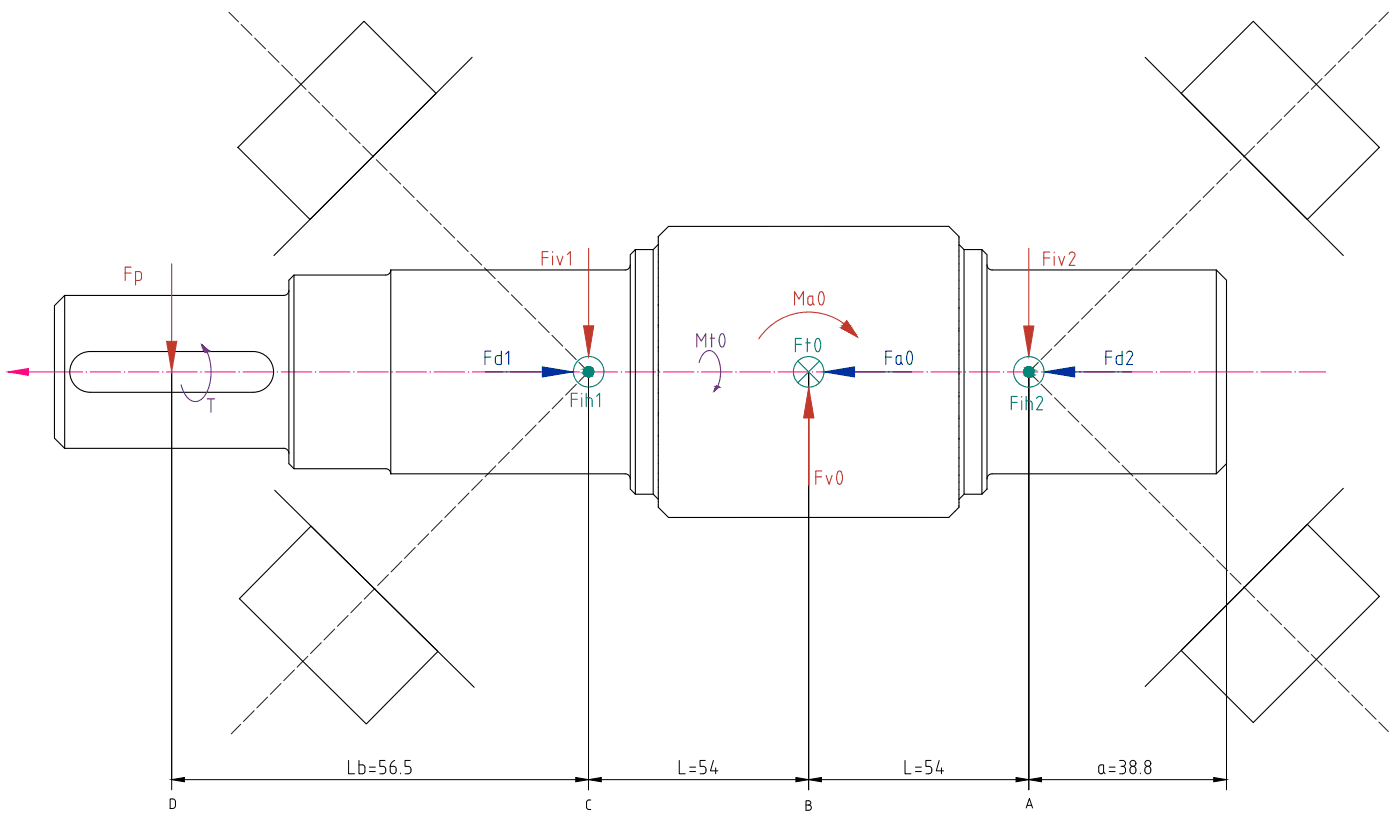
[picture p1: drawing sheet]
<svg xmlns="http://www.w3.org/2000/svg" width="653mm" height="383mm" viewBox="0 0 653 383" stroke-linecap="round" stroke-linejoin="round" font-family="sans-serif">
<defs><g id="words">
<text font-size="17.2" fill="#c0392b" x="474" y="124">Fv0</text>
</g></defs>
<g fill="none" stroke="#000" stroke-width=".47">
<path d="M80 173v195M274 173v195M377 173v195M480 173v195M572 173v195M163 354v7h2M167 354v7h2M167 356h2M169 356l1 2M170 358v2l-1 1M172 358h3M172 360h3"/>
<path d="M179 354h-2v3h1a1.8 1.8 0 0 1 2 2 1.8 1.8 0 0 1-2 2h-1M182 359a1.6 1.6 0 0 0 2 1 1.6 1.6 0 0 0 1-2 1.6 1.6 0 0 0-2-1h-1v2M184 354l-1 1-1 2M191 354h-2v3h1a1.8 1.8 0 0 1 2 2 1.8 1.8 0 0 1-2 2h-1M317 354v7h2M322 360h2M322 358h2M329 354h-3v3h2a1.8 1.8 0 0 1 1 2 1.8 1.8 0 0 1-1 2h-2M333 354l-2 5h4M334 358v3M422 354v7h3M427 358h3"/>
<path d="M427 360h3M434 354h-2v3h1a1.8 1.8 0 0 1 1 2 1.8 1.8 0 0 1-1 2h-1M438 354l-2 5h4M439 358v3M512 357l2-1v4a1.1 1.1 0 0 1-1 1 1.1 1.1 0 0 1-1-1zM514 360l1 1M517 358h3M517 360h3M522 354h1a1.4 1.4 0 0 1 2 2 1.4 1.4 0 0 1-2 1M523 357h.1M523 357a1.8 1.8 0 0 1 2 2 1.8 1.8 0 0 1-2 2h-1M534 359h.1"/>
<path d="M534 359a1.6 1.6 0 0 1 2-1 1.6 1.6 0 0 1 0 2l-1 1-1-2M80 363l6-1v2zM86 363h182M187 360v1M268 362l6 1-6 1zM274 363l6-1v2zM280 363h91M371 362l6 1-6 1zM377 363l6-1v2zM383 363h91M474 362l6 1-6 1zM480 363l6-1v2z"/>
<path d="M486 363h80M532 360v1M566 362l6 1-6 1z"/>
<circle cx="528" cy="359" r="1.6"/>
<circle cx="528" cy="356" r="1.4"/>
<circle cx="535" cy="356" r="1.4"/>
</g>
<path d="M80 363l6-1v2zM268 362l6 1-6 1zM274 363l6-1v2zM371 362l6 1-6 1zM377 363l6-1v2zM474 362l6 1-6 1zM480 363l6-1v2zM566 362l6 1-6 1z" fill="#000"/>
<path d="M559 173h13" fill="none" stroke="#ff007f" stroke-width=".47"/>
<circle cx="557" cy="173" r=".1" fill="#ff007f"/>
<g fill="none" stroke="#ff007f" stroke-width=".47">
<path d="M541 173h14"/>
<circle cx="557" cy="173" r=".1"/>
</g>
<circle cx="539" cy="173" r=".1" fill="#ff007f"/>
<g fill="none" stroke="#ff007f" stroke-width=".47">
<path d="M523 173h14"/>
<circle cx="539" cy="173" r=".1"/>
</g>
<circle cx="521" cy="173" r=".1" fill="#ff007f"/>
<g fill="none" stroke="#ff007f" stroke-width=".47">
<path d="M505 173h14"/>
<circle cx="521" cy="173" r=".1"/>
</g>
<circle cx="503" cy="173" r=".1" fill="#ff007f"/>
<g fill="none" stroke="#ff007f" stroke-width=".47">
<path d="M487 173h15"/>
<circle cx="503" cy="173" r=".1"/>
</g>
<circle cx="486" cy="173" r=".1" fill="#ff007f"/>
<g fill="none" stroke="#ff007f" stroke-width=".47">
<path d="M470 173h14"/>
<circle cx="486" cy="173" r=".1"/>
</g>
<circle cx="468" cy="173" r=".1" fill="#ff007f"/>
<g fill="none" stroke="#ff007f" stroke-width=".47">
<path d="M452 173h14"/>
<circle cx="468" cy="173" r=".1"/>
</g>
<circle cx="450" cy="173" r=".1" fill="#ff007f"/>
<g fill="none" stroke="#ff007f" stroke-width=".47">
<path d="M434 173h14"/>
<circle cx="450" cy="173" r=".1"/>
</g>
<circle cx="432" cy="173" r=".1" fill="#ff007f"/>
<g fill="none" stroke="#ff007f" stroke-width=".47">
<path d="M416 173h14"/>
<circle cx="432" cy="173" r=".1"/>
</g>
<circle cx="414" cy="173" r=".1" fill="#ff007f"/>
<g fill="none" stroke="#ff007f" stroke-width=".47">
<path d="M398 173h15"/>
<circle cx="414" cy="173" r=".1"/>
</g>
<circle cx="397" cy="173" r=".1" fill="#ff007f"/>
<g fill="none" stroke="#ff007f" stroke-width=".47">
<path d="M381 173h14"/>
<circle cx="397" cy="173" r=".1"/>
</g>
<circle cx="379" cy="173" r=".1" fill="#ff007f"/>
<g fill="none" stroke="#ff007f" stroke-width=".47">
<path d="M363 173h14"/>
<circle cx="379" cy="173" r=".1"/>
</g>
<circle cx="361" cy="173" r=".1" fill="#ff007f"/>
<g fill="none" stroke="#ff007f" stroke-width=".47">
<path d="M345 173h14"/>
<circle cx="361" cy="173" r=".1"/>
</g>
<circle cx="343" cy="173" r=".1" fill="#ff007f"/>
<g fill="none" stroke="#ff007f" stroke-width=".47">
<path d="M327 173h14"/>
<circle cx="343" cy="173" r=".1"/>
</g>
<circle cx="325" cy="173" r=".1" fill="#ff007f"/>
<g fill="none" stroke="#ff007f" stroke-width=".47">
<path d="M309 173h15"/>
<circle cx="325" cy="173" r=".1"/>
</g>
<circle cx="307" cy="173" r=".1" fill="#ff007f"/>
<g fill="none" stroke="#ff007f" stroke-width=".47">
<path d="M291 173h15"/>
<circle cx="307" cy="173" r=".1"/>
</g>
<circle cx="290" cy="173" r=".1" fill="#ff007f"/>
<g fill="none" stroke="#ff007f" stroke-width=".47">
<path d="M274 173h14"/>
<circle cx="290" cy="173" r=".1"/>
</g>
<circle cx="272" cy="173" r=".1" fill="#ff007f"/>
<g fill="none" stroke="#ff007f" stroke-width=".47">
<path d="M256 173h14"/>
<circle cx="272" cy="173" r=".1"/>
</g>
<circle cx="254" cy="173" r=".1" fill="#ff007f"/>
<g fill="none" stroke="#ff007f" stroke-width=".47">
<path d="M238 173h14"/>
<circle cx="254" cy="173" r=".1"/>
</g>
<circle cx="236" cy="173" r=".1" fill="#ff007f"/>
<g fill="none" stroke="#ff007f" stroke-width=".47">
<path d="M220 173h14"/>
<circle cx="236" cy="173" r=".1"/>
</g>
<circle cx="218" cy="173" r=".1" fill="#ff007f"/>
<g fill="none" stroke="#ff007f" stroke-width=".47">
<path d="M202 173h15"/>
<circle cx="218" cy="173" r=".1"/>
</g>
<circle cx="201" cy="173" r=".1" fill="#ff007f"/>
<g fill="none" stroke="#ff007f" stroke-width=".47">
<path d="M185 173h14"/>
<circle cx="201" cy="173" r=".1"/>
</g>
<circle cx="183" cy="173" r=".1" fill="#ff007f"/>
<g fill="none" stroke="#ff007f" stroke-width=".47">
<path d="M167 173h14"/>
<circle cx="183" cy="173" r=".1"/>
</g>
<circle cx="165" cy="173" r=".1" fill="#ff007f"/>
<g fill="none" stroke="#ff007f" stroke-width=".47">
<path d="M149 173h14"/>
<circle cx="165" cy="173" r=".1"/>
</g>
<circle cx="147" cy="173" r=".1" fill="#ff007f"/>
<g fill="none" stroke="#ff007f" stroke-width=".47">
<path d="M131 173h14"/>
<circle cx="147" cy="173" r=".1"/>
</g>
<circle cx="129" cy="173" r=".1" fill="#ff007f"/>
<g fill="none" stroke="#ff007f" stroke-width=".47">
<path d="M113 173h15"/>
<circle cx="129" cy="173" r=".1"/>
</g>
<circle cx="112" cy="173" r=".1" fill="#ff007f"/>
<g fill="none" stroke="#ff007f" stroke-width=".47">
<path d="M95 173h15"/>
<circle cx="112" cy="173" r=".1"/>
</g>
<circle cx="94" cy="173" r=".1" fill="#ff007f"/>
<g fill="none" stroke="#ff007f" stroke-width=".47">
<path d="M78 173h14"/>
<circle cx="94" cy="173" r=".1"/>
</g>
<circle cx="76" cy="173" r=".1" fill="#ff007f"/>
<g fill="none" stroke="#ff007f" stroke-width=".47">
<path d="M60 173h14"/>
<circle cx="76" cy="173" r=".1"/>
</g>
<circle cx="58" cy="173" r=".1" fill="#ff007f"/>
<g fill="none" stroke="#ff007f" stroke-width=".47">
<path d="M42 173h14"/>
<circle cx="58" cy="173" r=".1"/>
</g>
<circle cx="40" cy="173" r=".1" fill="#ff007f"/>
<g fill="none" stroke="#ff007f" stroke-width=".47">
<path d="M25 173h13M572 173h12"/>
<circle cx="40" cy="173" r=".1"/>
</g>
<g fill="none" stroke="#1e1e1e" stroke-width=".47">
<path d="M107 6l4 4M112 11l5 5M119 18l5 5M635 18l-5 5M642 11l-6 5M647 6l-4 4M125 24l5 5M131 30l5 5M138 37l5 5M616 37l-5 5M623 30l-5 5M629 24l-5 5"/>
<path d="M144 43l5 5M150 49l5 5M157 56l5 5M597 56l-5 5M604 49l-5 5M610 43l-5 5M163 62l5 5M169 68l5 5M175 74l5 5M579 74l-6 5M585 68l-5 5M591 62l-5 5"/>
<path d="M182 81l5 5M188 87l5 5M194 93l5 5M201 100l5 5M553 100l-5 5M560 93l-5 5M566 87l-5 5M572 81l-5 5M207 106l5 5M213 112l5 5M220 119l5 5M534 119l-5 5"/>
<path d="M541 112l-5 5M547 106l-5 5M226 125l5 5M232 131l5 5M238 137l5 5M516 137l-5 5M522 131l-5 5M528 125l-5 5M245 144l5 5M251 150l5 5M257 156l5 5M497 156l-5 5"/>
<path d="M503 150l-5 5M509 144l-5 5M264 163l5 5M269 179l-5 5M270 169l4 4-4 5M484 169l-4 4 4 5M485 179l5 5M490 163l-5 5M250 198l-5 5M256 192l-5 5M262 185l-5 5M492 185l5 5"/>
<path d="M498 192l5 5M504 198l5 5M231 217l-5 5M237 211l-5 5M244 204l-5 6M511 204l5 5M517 211l5 5M523 217l5 5M212 236l-5 5M219 230l-5 5M225 223l-5 6M529 223l5 5"/>
<path d="M536 229l5 5M542 236l5 5M194 255l-5 5M200 249l-5 5M206 242l-5 6M548 242l5 5M555 248l5 5M561 255l5 5M175 274l-5 5M181 268l-5 5M187 262l-5 5M567 261l5 5"/>
<path d="M573 267l6 5M580 274l5 5M586 280l5 5M150 300l-5 5M156 293l-5 5M162 287l-5 5M169 281l-5 5M592 286l5 5M599 292l5 5M605 299l5 5M131 319l-5 5M137 312l-5 5"/>
<path d="M144 306l-6 5M611 305l5 5M618 311l5 5M624 318l5 5M112 338l-4 4M118 331l-5 5M125 325l-5 5M630 324l5 5M636 330l6 5M643 337l4 4"/>
</g>
<g fill="none" stroke="#000" stroke-width=".51">
<path d="M296 116v114l-2-2v-109zM296 116h9v114M307 114l-2 2M447 114l2 2M449 116v114h9M449 116h9M458 116l2 3v109l-2 2zM30 138h102M135 135l-1 2-2 1M137 128l-2 3v85l2 2M182 126v95M182 126v1l-2 1h-43v90h43l1 1 1 2"/>
<path d="M294 123l-1 2-2 1h-109M460 123l1 2 1 1h105v95h-105l-1 1-1 1M567 126l5 5v85l-5 5M25 142l5-4v71l-5-5zM447 154v-44l-5-4h-130l-5 4v82M447 154v82l-5 5h-130l-5-5v-44M36 166l3-2h3h76a9 9 0 0 1 10 9 9 9 0 0 1-10 10h-76a9 9 0 0 1-9-6 9 9 0 0 1 3-11zM30 209h102M132 209h2l1 2M182 221h109h2l1 2M296 230h9M305 230l2 3"/>
<path d="M449 230l-2 3"/>
</g>
<path d="M80 173v190M480 173v190M79 372h2l1 1v3l-1 1h-2zM275 373h-1l-1 1 1 3h1M376 373h1a1 1 0 0 1 1 1 1 1 0 0 1-1 1 1.2 1.2 0 0 1 1 1 1.2 1.2 0 0 1-1 2h-1zM376 375h1M478 377l2-5 1 5M479 375h2" fill="none" stroke="#000" stroke-width=".47"/>
<circle cx="586" cy="173" r=".1" fill="#ff007f"/>
<g fill="none" stroke="#ff007f" stroke-width=".47">
<path d="M588 173h14"/>
<circle cx="586" cy="173" r=".1"/>
</g>
<circle cx="604" cy="173" r=".1" fill="#ff007f"/>
<g fill="none" stroke="#ff007f" stroke-width=".47">
<path d="M606 173h12"/>
<circle cx="604" cy="173" r=".1"/>
</g>
<path d="M4 173l9-1v3z" fill="#ff007f"/>
<path d="M4 173l9-1v3zM13 173h12" fill="none" stroke="#ff007f" stroke-width=".47"/>
<g fill="none" stroke="#008272" stroke-width=".51">
<path d="M374 158h-3v6M376 160h2M376 158v6M382 158h-1a4 4 0 0 0 0 6h1M382 158a6 6 0 0 1 0 6M371 160h3M266 186h3M269 183h-3v7M271 183v1M271 185v5M273 185l3 1v4M273 183v7"/>
<path d="M278 185l2-2v7M471 188h3M474 185h-3v6M476 185h.1M476 187v4M478 187h3v4M478 185v6M483 186a1.4 1.4 0 0 1 2-1 1.4 1.4 0 0 1 1 2l-3 4h3"/>
<circle cx="274" cy="173" r="7"/>
</g>
<path d="M487 173l14-2v5z" fill="#002fa7"/>
<path d="M487 173l14-2v5z" fill="none" stroke="#002fa7" stroke-width=".47"/>
<path d="M501 173h27M515 166h3M518 164h-3v6M523 164v6h-2l-1-1 1-3h2M525 165a1.4 1.4 0 0 1 2-1 1.4 1.4 0 0 1 1 2l-3 4h3" fill="none" stroke="#002fa7" stroke-width=".51"/>
<path d="M477 152h5l-2 14z" fill="#c0392b"/>
<path d="M477 152h5l-2 14z" fill="none" stroke="#c0392b" stroke-width=".47"/>
<path d="M480 116v36" fill="none" stroke="#c0392b" stroke-width=".51"/>
<path d="M377 181l2 14h-4z" fill="#c0392b"/>
<path d="M377 181l2 14h-4z" fill="none" stroke="#c0392b" stroke-width=".47"/>
<path d="M377 195v31M383 220h-3v6M391 220a4 4 0 0 1 0 6 5 5 0 0 1 0-6zM380 222h3M385 222l2 4 1-4" fill="none" stroke="#c0392b" stroke-width=".51"/>
<path d="M384 173l14-2v5z" fill="#002fa7"/>
<path d="M384 173l14-2v5z" fill="none" stroke="#002fa7" stroke-width=".47"/>
<path d="M398 173h27M413 166h3M416 164h-3v6M418 166h2v3a1.1 1.1 0 0 1-1 1 1.1 1.1 0 0 1-1-1zM420 169l1 1M425 164h-1a4 4 0 0 0 0 6h1M425 164a6 6 0 0 1 0 6" fill="none" stroke="#002fa7" stroke-width=".51"/>
<path d="M255 117h-2v7M258 117v1M258 119v5M260 119l1 5 1-5M265 119l1-2v7M253 120h2" fill="none" stroke="#c0392b" stroke-width=".51"/>
<path d="M272 152h5l-3 14z" fill="#c0392b"/>
<path d="M272 152h5l-3 14z" fill="none" stroke="#c0392b" stroke-width=".47"/>
<path d="M274 116v36" fill="none" stroke="#c0392b" stroke-width=".51"/>
<path d="M253 171l14 2-14 3z" fill="#002fa7"/>
<path d="M253 171l14 2-14 3z" fill="none" stroke="#002fa7" stroke-width=".47"/>
<path d="M226 166h3M226 173h27M229 164h-3v6M234 164v6h-3v-1v-3h3M236 165l1-1v6" fill="none" stroke="#002fa7" stroke-width=".51"/>
<circle cx="480" cy="173" r="7" fill="none" stroke="#008272" stroke-width=".51"/>
<path d="M58 127h3M61 124h-3v7M66 130v-3h-3v6M66 129l-1 2h-2" fill="none" stroke="#c0392b" stroke-width=".51"/>
<path d="M78 159h4l-2 14z" fill="#c0392b"/>
<path d="M78 159h4l-2 14z" fill="none" stroke="#c0392b" stroke-width=".47"/>
<path d="M80 123v36" fill="none" stroke="#c0392b" stroke-width=".51"/>
<g fill="none" stroke="#008272" stroke-width=".51">
<path d="M372 168l10 10M382 168l-10 10"/>
<circle cx="377" cy="173" r="7"/>
</g>
<path d="M334 180h1z" fill="#5c2d91"/>
<path d="M334 180h1z" fill="none" stroke="#5c2d91" stroke-width=".47"/>
<path d="M335 180h.1" fill="none" stroke="#5c2d91" stroke-width=".47"/>
<path d="M334 180h1z" fill="#5c2d91"/>
<path d="M334 180h1zM334 180h.1" fill="none" stroke="#5c2d91" stroke-width=".47"/>
<path d="M334 180h1zM334 180l1 1z" fill="#5c2d91"/>
<path d="M334 180h1zM334 180l1 1z" fill="none" stroke="#5c2d91" stroke-width=".47"/>
<path d="M334 180v1z" fill="#5c2d91"/>
<path d="M334 180h.1M334 180v1z" fill="none" stroke="#5c2d91" stroke-width=".47"/>
<path d="M334 181h1z" fill="#5c2d91"/>
<path d="M334 181h1h-1zM334 181h.1" fill="none" stroke="#5c2d91" stroke-width=".47"/>
<path d="M334 181h-1z" fill="#5c2d91"/>
<path d="M334 181h.1M334 181h-1z" fill="none" stroke="#5c2d91" stroke-width=".47"/>
<path d="M334 181h.1" fill="none" stroke="#5c2d91" stroke-width=".47"/>
<path d="M333 181h1zM333 181h1z" fill="#5c2d91"/>
<path d="M333 181h1z" fill="none" stroke="#5c2d91" stroke-width=".47"/>
<path d="M334 181v1zM334 181l-1 1z" fill="#5c2d91"/>
<path d="M334 181v1zM334 181l-1 1z" fill="none" stroke="#5c2d91" stroke-width=".47"/>
<path d="M333 181h1z" fill="#5c2d91"/>
<path d="M333 181h1zM333 181h.1" fill="none" stroke="#5c2d91" stroke-width=".47"/>
<path d="M333 182h.1" fill="none" stroke="#5c2d91" stroke-width=".47"/>
<path d="M334 182h.1M333 182h.1" fill="none" stroke="#5c2d91" stroke-width=".47"/>
<path d="M333 182h.1" fill="none" stroke="#5c2d91" stroke-width=".47"/>
<path d="M331 158h2M332 156v6M336 156a4 4 0 0 1 0 6 5 5 0 0 1 0-6zM325 162v-6l2 3 2-3v6M326 169a5 5 0 0 1 6-5 14 14 0 0 1 1 18" fill="none" stroke="#5c2d91" stroke-width=".51"/>
<path d="M94 161h1z" fill="#5c2d91"/>
<path d="M94 161h1zM94 161h.1" fill="none" stroke="#5c2d91" stroke-width=".47"/>
<path d="M94 161l1 1zM94 161l1 1z" fill="#5c2d91"/>
<path d="M94 161l1 1z" fill="none" stroke="#5c2d91" stroke-width=".47"/>
<path d="M94 161l1 1zM94 161l1 1z" fill="#5c2d91"/>
<path d="M94 161l1 1z" fill="none" stroke="#5c2d91" stroke-width=".47"/>
<path d="M95 162h.1" fill="none" stroke="#5c2d91" stroke-width=".47"/>
<path d="M94 162h1zM94 162h1z" fill="#5c2d91"/>
<path d="M94 162h1z" fill="none" stroke="#5c2d91" stroke-width=".47"/>
<path d="M95 162h1zM95 162h1z" fill="#5c2d91"/>
<path d="M95 162h1z" fill="none" stroke="#5c2d91" stroke-width=".47"/>
<path d="M95 162h1zM95 162h1z" fill="#5c2d91"/>
<path d="M95 162h1z" fill="none" stroke="#5c2d91" stroke-width=".47"/>
<path d="M96 162l1 1zM96 162l1 1z" fill="#5c2d91"/>
<path d="M96 162l1 1z" fill="none" stroke="#5c2d91" stroke-width=".47"/>
<path d="M95 162l1 1zM95 162l1 1z" fill="#5c2d91"/>
<path d="M95 162l1 1z" fill="none" stroke="#5c2d91" stroke-width=".47"/>
<path d="M96 163h1zM96 163h1z" fill="#5c2d91"/>
<path d="M96 163h1z" fill="none" stroke="#5c2d91" stroke-width=".47"/>
<path d="M95 163h1zM95 163h1z" fill="#5c2d91"/>
<path d="M95 163h1z" fill="none" stroke="#5c2d91" stroke-width=".47"/>
<path d="M96 163l1 1zM96 164h1h-1z" fill="#5c2d91"/>
<path d="M96 163l1 1zM96 164h1h-1z" fill="none" stroke="#5c2d91" stroke-width=".47"/>
<path d="M96 163l1 1z" fill="#5c2d91"/>
<path d="M96 163l1 1z" fill="none" stroke="#5c2d91" stroke-width=".47"/>
<path d="M95 163l1 1zM95 163l1 1z" fill="#5c2d91"/>
<path d="M95 163l1 1z" fill="none" stroke="#5c2d91" stroke-width=".47"/>
<path d="M95 164h1z" fill="#5c2d91"/>
<path d="M95 164h1zM96 164h.1" fill="none" stroke="#5c2d91" stroke-width=".47"/>
<path d="M95 164h1z" fill="#5c2d91"/>
<path d="M95 164h1z" fill="none" stroke="#5c2d91" stroke-width=".47"/>
<path d="M94 161l3 3h-1zM94 161a20 20 0 0 1 0 25 5 5 0 0 1-8-3l-2-4M97 186h3M98 186v6" fill="none" stroke="#5c2d91" stroke-width=".51"/>
<path d="M220 27l-92 92M534 27l92 92M551 44l33-34 59 59-34 33zM111 69l59-59 33 34-58 58zM128 229l93 91M626 228l-92 92M145 245l59 59-33 33-59-58zM609 244l34 34-59 59-33-34z" fill="none" stroke="#000" stroke-width=".51"/>
<path d="M395 150l1 1h-2z" fill="#c0392b"/>
<path d="M395 150l1 1h-2z" fill="none" stroke="#c0392b" stroke-width=".47"/>
<path d="M394 151h2v1zM394 151l1 1h1zM394 151l1 1h-2z" fill="#c0392b"/>
<path d="M394 151h2v1zM394 151l2 1h-1zM394 151l1 1h-2z" fill="none" stroke="#c0392b" stroke-width=".47"/>
<path d="M395 152l2 1-1-1zM395 152l2 1h-1z" fill="#c0392b"/>
<path d="M395 152h1l1 1zM395 152l2 1h-1z" fill="none" stroke="#c0392b" stroke-width=".47"/>
<path d="M393 152l3 1-1-1zM393 152l3 1h-4z" fill="#c0392b"/>
<path d="M393 152h2l1 1zM393 152l3 1h-4z" fill="none" stroke="#c0392b" stroke-width=".47"/>
<path d="M396 153h1zM396 153h1z" fill="#c0392b"/>
<path d="M396 153h1z" fill="none" stroke="#c0392b" stroke-width=".47"/>
<path d="M392 153h4zM392 153h4z" fill="#c0392b"/>
<path d="M392 153h4z" fill="none" stroke="#c0392b" stroke-width=".47"/>
<path d="M396 153l1 1v-1zM396 153l1 1z" fill="#c0392b"/>
<path d="M396 153h1v1zM396 153l1 1z" fill="none" stroke="#c0392b" stroke-width=".47"/>
<path d="M392 153l5 1-1-1zM392 153l5 1h-3z" fill="#c0392b"/>
<path d="M392 153h4l1 1zM392 153l5 1h-3z" fill="none" stroke="#c0392b" stroke-width=".47"/>
<path d="M397 154l1 1-1-1zM397 154l1 1z" fill="#c0392b"/>
<path d="M397 154l1 1z" fill="none" stroke="#c0392b" stroke-width=".47"/>
<path d="M394 154l4 1-1-1zM394 154l4 1h-2z" fill="#c0392b"/>
<path d="M394 154h3l1 1zM394 154l4 1h-2z" fill="none" stroke="#c0392b" stroke-width=".47"/>
<path d="M398 156h1l1 1zM399 156l1 1z" fill="#c0392b"/>
<path d="M398 156h1l1 1zM399 156l1 1z" fill="none" stroke="#c0392b" stroke-width=".47"/>
<path d="M398 155l1 1zM398 155l1 1z" fill="#c0392b"/>
<path d="M398 155l1 1z" fill="none" stroke="#c0392b" stroke-width=".47"/>
<path d="M396 155l3 1-1-1zM396 155l3 1z" fill="#c0392b"/>
<path d="M396 155h2l1 1zM396 155l3 1z" fill="none" stroke="#c0392b" stroke-width=".47"/>
<path d="M377 138h2v3a1.1 1.1 0 0 1-1 1 1.1 1.1 0 0 1-1-1zM382 136h1a4 4 0 0 1 0 6 5 5 0 0 1-1-6zM370 142v-6l2 3 3-3v6M379 141l1 1M395 150l5 7-8-4zM400 157a28 28 0 0 0-46 1" fill="none" stroke="#c0392b" stroke-width=".51"/>
<path d="M274 171h1z" fill="#008272"/>
<path d="M274 171h1z" fill="none" stroke="#008272" stroke-width=".47"/>
<path d="M274 171h1zM274 171h1zM274 171h1zM274 171h1z" fill="#008272"/>
<path d="M274 171h1z" fill="none" stroke="#008272" stroke-width=".47"/>
<path d="M274 171h1zM273 171h2z" fill="#008272"/>
<path d="M273 171h2zM274 171h1z" fill="none" stroke="#008272" stroke-width=".47"/>
<path d="M273 171h2zM273 171h2z" fill="#008272"/>
<path d="M273 171h2z" fill="none" stroke="#008272" stroke-width=".47"/>
<path d="M273 171h3zM273 171h3zM273 171h3zM273 171h3z" fill="#008272"/>
<path d="M273 171h3z" fill="none" stroke="#008272" stroke-width=".47"/>
<path d="M273 172h.1" fill="none" stroke="#008272" stroke-width=".47"/>
<path d="M273 171l3 1zM273 172h3z" fill="#008272"/>
<path d="M273 172h3zM273 171l3 1z" fill="none" stroke="#008272" stroke-width=".47"/>
<path d="M273 172h3zM273 172h3z" fill="#008272"/>
<path d="M273 172h3z" fill="none" stroke="#008272" stroke-width=".47"/>
<path d="M273 172h-1z" fill="#008272"/>
<path d="M273 172h.1M273 172h-1z" fill="none" stroke="#008272" stroke-width=".47"/>
<path d="M273 172h3zM273 172h3z" fill="#008272"/>
<path d="M273 172h3z" fill="none" stroke="#008272" stroke-width=".47"/>
<path d="M272 172h1zM272 172h1h-1z" fill="#008272"/>
<path d="M272 172h1zM272 172h1h-1z" fill="none" stroke="#008272" stroke-width=".47"/>
<path d="M273 172h4zM273 172h4z" fill="#008272"/>
<path d="M273 172h4z" fill="none" stroke="#008272" stroke-width=".47"/>
<path d="M272 172l2 1zM272 172l2 1h-2z" fill="#008272"/>
<path d="M272 172l2 1zM272 172l2 1h-2z" fill="none" stroke="#008272" stroke-width=".47"/>
<path d="M273 172l4 1v-1zM273 172l4 1z" fill="#008272"/>
<path d="M273 172h4v1zM273 172l4 1z" fill="none" stroke="#008272" stroke-width=".47"/>
<path d="M274 173h3zM274 173h3z" fill="#008272"/>
<path d="M274 173h3z" fill="none" stroke="#008272" stroke-width=".47"/>
<path d="M272 173h2zM272 173h2h-2z" fill="#008272"/>
<path d="M272 173h2zM272 173h2h-2z" fill="none" stroke="#008272" stroke-width=".47"/>
<path d="M274 173v1z" fill="#008272"/>
<path d="M274 173v1z" fill="none" stroke="#008272" stroke-width=".47"/>
<path d="M274 173h3zM274 173h3z" fill="#008272"/>
<path d="M274 173h3z" fill="none" stroke="#008272" stroke-width=".47"/>
<path d="M272 173h2zM272 173h2z" fill="#008272"/>
<path d="M272 173h2z" fill="none" stroke="#008272" stroke-width=".47"/>
<path d="M274 173h3zM274 173l3 1z" fill="#008272"/>
<path d="M274 173h3zM274 173l3 1z" fill="none" stroke="#008272" stroke-width=".47"/>
<path d="M272 173h2zM272 173l2 1z" fill="#008272"/>
<path d="M272 173h2zM272 173l2 1z" fill="none" stroke="#008272" stroke-width=".47"/>
<path d="M274 174h3zM274 174h3z" fill="#008272"/>
<path d="M274 174h3z" fill="none" stroke="#008272" stroke-width=".47"/>
<path d="M272 174h2zM272 174h2z" fill="#008272"/>
<path d="M272 174h2z" fill="none" stroke="#008272" stroke-width=".47"/>
<path d="M274 174h3zM274 174h3z" fill="#008272"/>
<path d="M274 174h3z" fill="none" stroke="#008272" stroke-width=".47"/>
<path d="M272 174h2zM272 174h1z" fill="#008272"/>
<path d="M272 174h2zM272 174h1z" fill="none" stroke="#008272" stroke-width=".47"/>
<path d="M274 174h3zM274 174l2 1z" fill="#008272"/>
<path d="M274 174h3zM274 174l2 1z" fill="none" stroke="#008272" stroke-width=".47"/>
<path d="M272 174h1zM272 174l1 1z" fill="#008272"/>
<path d="M272 174h1zM272 174l1 1z" fill="none" stroke="#008272" stroke-width=".47"/>
<path d="M273 175h.1" fill="none" stroke="#008272" stroke-width=".47"/>
<path d="M274 175h2zM274 175h2z" fill="#008272"/>
<path d="M274 175h2z" fill="none" stroke="#008272" stroke-width=".47"/>
<path d="M274 174v1zM274 174v1h-1z" fill="#008272"/>
<path d="M274 174v1zM274 174v1h-1z" fill="none" stroke="#008272" stroke-width=".47"/>
<path d="M273 175h.1" fill="none" stroke="#008272" stroke-width=".47"/>
<path d="M274 175h2zM274 175h2z" fill="#008272"/>
<path d="M274 175h2z" fill="none" stroke="#008272" stroke-width=".47"/>
<path d="M273 175h1zM273 175h1z" fill="#008272"/>
<path d="M273 175h1z" fill="none" stroke="#008272" stroke-width=".47"/>
<path d="M274 175h2zM274 175h2z" fill="#008272"/>
<path d="M274 175h2z" fill="none" stroke="#008272" stroke-width=".47"/>
<path d="M273 175h1zM273 175h1z" fill="#008272"/>
<path d="M273 175h1z" fill="none" stroke="#008272" stroke-width=".47"/>
<path d="M274 175h2zM274 175h2z" fill="#008272"/>
<path d="M274 175h2z" fill="none" stroke="#008272" stroke-width=".47"/>
<path d="M273 175h1zM273 175h1z" fill="#008272"/>
<path d="M273 175h1z" fill="none" stroke="#008272" stroke-width=".47"/>
<path d="M274 175h2zM274 175h2z" fill="#008272"/>
<path d="M274 175h2z" fill="none" stroke="#008272" stroke-width=".47"/>
<path d="M273 175h1zM273 175h1z" fill="#008272"/>
<path d="M273 175h1z" fill="none" stroke="#008272" stroke-width=".47"/>
<path d="M274 175h2zM274 175h1z" fill="#008272"/>
<path d="M274 175h2zM274 175h1z" fill="none" stroke="#008272" stroke-width=".47"/>
<path d="M273 175h1zM273 175h1z" fill="#008272"/>
<path d="M273 175h1z" fill="none" stroke="#008272" stroke-width=".47"/>
<path d="M274 175h1zM274 175l1 1z" fill="#008272"/>
<path d="M274 175h1zM274 175l1 1z" fill="none" stroke="#008272" stroke-width=".47"/>
<path d="M273 175l1 1zM273 175l1 1z" fill="#008272"/>
<path d="M273 175l1 1z" fill="none" stroke="#008272" stroke-width=".47"/>
<path d="M274 176h1zM274 176h1z" fill="#008272"/>
<path d="M274 176h1z" fill="none" stroke="#008272" stroke-width=".47"/>
<path d="M274 176h.1" fill="none" stroke="#008272" stroke-width=".47"/>
<path d="M274 176h1z" fill="#008272"/>
<path d="M274 176h.1M274 176h1z" fill="none" stroke="#008272" stroke-width=".47"/>
<path d="M274 176h1zM274 176h1z" fill="#008272"/>
<path d="M274 176h1z" fill="none" stroke="#008272" stroke-width=".47"/>
<path d="M274 176h.1" fill="none" stroke="#008272" stroke-width=".47"/>
<circle cx="274" cy="173" r="2.4" fill="none" stroke="#008272" stroke-width=".51"/>
<path d="M479 171h1z" fill="#008272"/>
<path d="M479 171h1z" fill="none" stroke="#008272" stroke-width=".47"/>
<path d="M479 171h1zM479 171h1z" fill="#008272"/>
<path d="M479 171h1z" fill="none" stroke="#008272" stroke-width=".47"/>
<path d="M479 171h1zM479 171h1z" fill="#008272"/>
<path d="M479 171h1z" fill="none" stroke="#008272" stroke-width=".47"/>
<path d="M479 171h2zM479 171h2z" fill="#008272"/>
<path d="M479 171h2z" fill="none" stroke="#008272" stroke-width=".47"/>
<path d="M479 171h2zM478 171h3z" fill="#008272"/>
<path d="M478 171h3zM479 171h2z" fill="none" stroke="#008272" stroke-width=".47"/>
<path d="M478 171h3zM478 171h3z" fill="#008272"/>
<path d="M478 171h3z" fill="none" stroke="#008272" stroke-width=".47"/>
<path d="M478 171h3zM478 171h3z" fill="#008272"/>
<path d="M478 171h3z" fill="none" stroke="#008272" stroke-width=".47"/>
<path d="M481 172h.1" fill="none" stroke="#008272" stroke-width=".47"/>
<path d="M478 171l3 1zM478 171l3 1z" fill="#008272"/>
<path d="M478 171l3 1z" fill="none" stroke="#008272" stroke-width=".47"/>
<path d="M478 172h3zM478 172h3z" fill="#008272"/>
<path d="M478 172h3z" fill="none" stroke="#008272" stroke-width=".47"/>
<path d="M481 172h.1" fill="none" stroke="#008272" stroke-width=".47"/>
<path d="M478 172h3zM478 172h3z" fill="#008272"/>
<path d="M478 172h3z" fill="none" stroke="#008272" stroke-width=".47"/>
<path d="M481 172h1zM481 172h1z" fill="#008272"/>
<path d="M481 172h1z" fill="none" stroke="#008272" stroke-width=".47"/>
<path d="M478 172h3zM478 172h3z" fill="#008272"/>
<path d="M478 172h3z" fill="none" stroke="#008272" stroke-width=".47"/>
<path d="M481 172h1zM481 172h1z" fill="#008272"/>
<path d="M481 172h1z" fill="none" stroke="#008272" stroke-width=".47"/>
<path d="M478 172h3zM478 172h3z" fill="#008272"/>
<path d="M478 172h3z" fill="none" stroke="#008272" stroke-width=".47"/>
<path d="M481 172h1zM480 172h2z" fill="#008272"/>
<path d="M480 172h2zM481 172h1z" fill="none" stroke="#008272" stroke-width=".47"/>
<path d="M477 172h4zM477 172h3z" fill="#008272"/>
<path d="M477 172h4zM477 172h3z" fill="none" stroke="#008272" stroke-width=".47"/>
<path d="M480 172l2 1zM480 172l2 1z" fill="#008272"/>
<path d="M480 172l2 1z" fill="none" stroke="#008272" stroke-width=".47"/>
<path d="M477 172h3zM477 172l3 1z" fill="#008272"/>
<path d="M477 172h3zM477 172l3 1z" fill="none" stroke="#008272" stroke-width=".47"/>
<path d="M480 173h2zM480 173h2h-2z" fill="#008272"/>
<path d="M480 173h2zM480 173h2h-2z" fill="none" stroke="#008272" stroke-width=".47"/>
<path d="M477 173h3zM477 173h3z" fill="#008272"/>
<path d="M477 173h3z" fill="none" stroke="#008272" stroke-width=".47"/>
<path d="M480 173h2zM480 173h2z" fill="#008272"/>
<path d="M480 173h2z" fill="none" stroke="#008272" stroke-width=".47"/>
<path d="M477 173h3zM477 173h3z" fill="#008272"/>
<path d="M477 173h3z" fill="none" stroke="#008272" stroke-width=".47"/>
<path d="M480 173v1z" fill="#008272"/>
<path d="M480 173v1z" fill="none" stroke="#008272" stroke-width=".47"/>
<path d="M480 173h2zM480 173h2h-2z" fill="#008272"/>
<path d="M480 173h2zM480 173h2h-2z" fill="none" stroke="#008272" stroke-width=".47"/>
<path d="M477 173h3zM477 173h3z" fill="#008272"/>
<path d="M477 173h3z" fill="none" stroke="#008272" stroke-width=".47"/>
<path d="M480 173h2zM480 173l2 1z" fill="#008272"/>
<path d="M480 173h2zM480 173l2 1z" fill="none" stroke="#008272" stroke-width=".47"/>
<path d="M477 173l3 1zM477 173l3 1z" fill="#008272"/>
<path d="M477 173l3 1z" fill="none" stroke="#008272" stroke-width=".47"/>
<path d="M480 174h2zM480 174h2z" fill="#008272"/>
<path d="M480 174h2z" fill="none" stroke="#008272" stroke-width=".47"/>
<path d="M477 174h3zM477 174h3z" fill="#008272"/>
<path d="M477 174h3z" fill="none" stroke="#008272" stroke-width=".47"/>
<path d="M480 174h2zM480 174h2z" fill="#008272"/>
<path d="M480 174h2z" fill="none" stroke="#008272" stroke-width=".47"/>
<path d="M481 174h1zM481 174l1 1z" fill="#008272"/>
<path d="M481 174h1zM481 174l1 1z" fill="none" stroke="#008272" stroke-width=".47"/>
<path d="M480 174l1 1zM480 174l1 1h-1z" fill="#008272"/>
<path d="M480 174l1 1zM480 174l1 1h-1z" fill="none" stroke="#008272" stroke-width=".47"/>
<path d="M477 174l3 1zM477 174l3 1z" fill="#008272"/>
<path d="M477 174l3 1z" fill="none" stroke="#008272" stroke-width=".47"/>
<path d="M481 175h1zM481 175h1z" fill="#008272"/>
<path d="M481 175h1z" fill="none" stroke="#008272" stroke-width=".47"/>
<path d="M480 175h1zM480 175h1z" fill="#008272"/>
<path d="M480 175h1z" fill="none" stroke="#008272" stroke-width=".47"/>
<path d="M481 175h.1" fill="none" stroke="#008272" stroke-width=".47"/>
<path d="M481 175h1z" fill="#008272"/>
<path d="M481 175h1z" fill="none" stroke="#008272" stroke-width=".47"/>
<path d="M480 175h1zM480 175h1z" fill="#008272"/>
<path d="M480 175h1z" fill="none" stroke="#008272" stroke-width=".47"/>
<path d="M478 175h2zM478 175h2z" fill="#008272"/>
<path d="M478 175h2z" fill="none" stroke="#008272" stroke-width=".47"/>
<path d="M480 175h1zM480 175h1z" fill="#008272"/>
<path d="M480 175h1z" fill="none" stroke="#008272" stroke-width=".47"/>
<path d="M478 175h2zM478 175h2z" fill="#008272"/>
<path d="M478 175h2z" fill="none" stroke="#008272" stroke-width=".47"/>
<path d="M480 175h1zM480 175h1z" fill="#008272"/>
<path d="M480 175h1z" fill="none" stroke="#008272" stroke-width=".47"/>
<path d="M478 175h2zM478 175h2z" fill="#008272"/>
<path d="M478 175h2z" fill="none" stroke="#008272" stroke-width=".47"/>
<path d="M480 175h1zM480 175h1z" fill="#008272"/>
<path d="M480 175h1z" fill="none" stroke="#008272" stroke-width=".47"/>
<path d="M478 175l2 1zM478 175l2 1z" fill="#008272"/>
<path d="M478 175l2 1z" fill="none" stroke="#008272" stroke-width=".47"/>
<path d="M480 175h1zM480 175v1z" fill="#008272"/>
<path d="M480 175h1zM480 175v1z" fill="none" stroke="#008272" stroke-width=".47"/>
<path d="M479 176h1zM479 176h1z" fill="#008272"/>
<path d="M479 176h1z" fill="none" stroke="#008272" stroke-width=".47"/>
<path d="M479 176h.1M480 176h.1" fill="none" stroke="#008272" stroke-width=".47"/>
<path d="M480 176h.1" fill="none" stroke="#008272" stroke-width=".47"/>
<path d="M479 176h1zM479 176h1z" fill="#008272"/>
<path d="M479 176h1z" fill="none" stroke="#008272" stroke-width=".47"/>
<circle cx="480" cy="173" r="2.4" fill="none" stroke="#008272" stroke-width=".51"/>
<use href="#words"/>
</svg>
